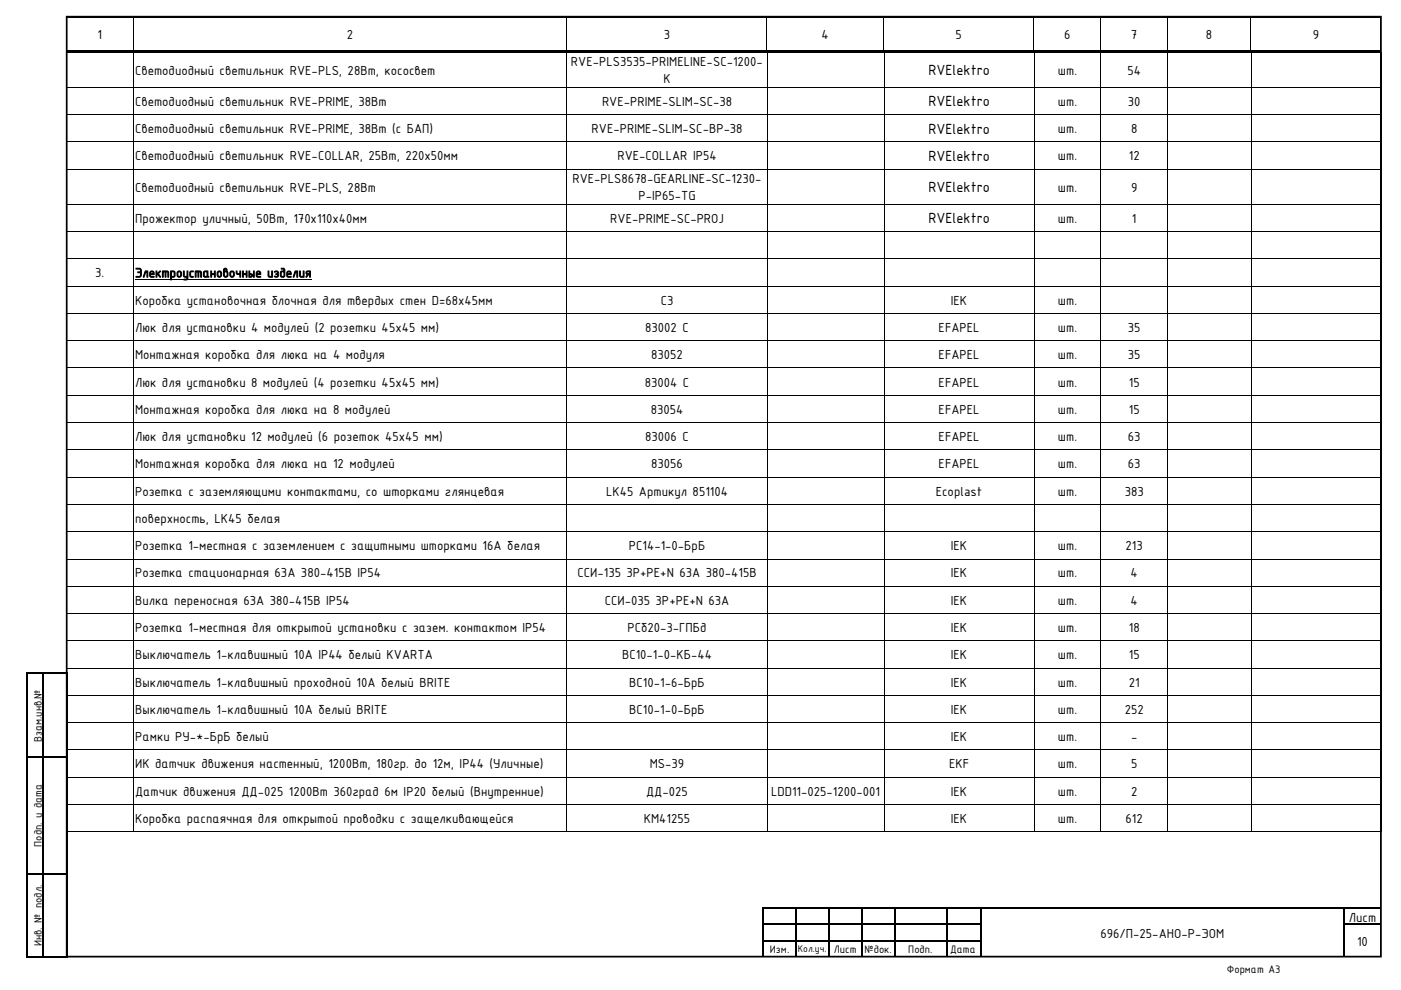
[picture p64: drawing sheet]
<svg xmlns="http://www.w3.org/2000/svg" width="420mm" height="297mm" viewBox="0 0 420 297" stroke-linecap="round" stroke-linejoin="round" font-family="sans-serif">
<defs><g id="words">
<g font-size="4.2">
<text x="29.2" y="11.7">1</text>
<text x="104" y="11.7">2</text>
<text x="199" y="11.7">3</text>
<text x="246.3" y="11.7">4</text>
<text x="286.5" y="11.7">5</text>
<text x="319" y="11.7">6</text>
<text x="339" y="11.7">7</text>
<text x="361.6" y="11.7">8</text>
<text x="393.6" y="11.7">9</text>
<text x="40.5" y="22.4">Светодиодный светильник RVE-PLS, 28Вт, кососвет</text>
<text x="171.2" y="19.8">RVE-PLS3535-PRIMELINE-SC-1200-</text>
<text x="278.3" y="22.6">RVElektro</text>
<text x="317.2" y="22.4">шт.</text>
<text x="338" y="22.4">54</text>
<text x="198.9" y="25">K</text>
<text x="40.5" y="31.8">Светодиодный светильник RVE-PRIME, 38Вт</text>
<text x="180.5" y="31.8">RVE-PRIME-SLIM-SC-38</text>
<text x="278.3" y="31.9">RVElektro</text>
<text x="317.2" y="31.8">шт.</text>
<text x="338.2" y="31.8">30</text>
<text x="40.5" y="39.9">Светодиодный светильник RVE-PRIME, 38Вт (с БАП)</text>
<text x="177.4" y="39.9">RVE-PRIME-SLIM-SC-BP-38</text>
<text x="278.3" y="40.1">RVElektro</text>
<text x="317.2" y="39.9">шт.</text>
<text x="339.1" y="39.9">8</text>
<text x="40.5" y="48.1">Светодиодный светильник RVE-COLLAR, 25Вт, 220х50мм</text>
<text x="185.1" y="48.1">RVE-COLLAR IP54</text>
<text x="278.3" y="48.3">RVElektro</text>
<text x="317.2" y="48.1">шт.</text>
<text x="338.4" y="48.1">12</text>
<text x="40.5" y="57.5">Светодиодный светильник RVE-PLS, 28Вт</text>
<text x="171.6" y="54.9">RVE-PLS8678-GEARLINE-SC-1230-</text>
<text x="278.3" y="57.7">RVElektro</text>
<text x="317.2" y="57.5">шт.</text>
<text x="339.1" y="57.5">9</text>
<text x="191.4" y="60.1">P-IP65-TG</text>
<text x="40.5" y="66.9">Прожектор уличный, 50Вт, 170х110х40мм</text>
<text x="182.9" y="66.9">RVE-PRIME-SC-PROJ</text>
<text x="278.3" y="67">RVElektro</text>
<text x="317.2" y="66.9">шт.</text>
<text x="339.4" y="66.9">1</text>
<text x="28.6" y="83.2">3.</text>
<text x="40.5" y="83.2">Электроустановочные изделия</text>
<text x="40.5" y="91.4">Коробка установочная блочная для твердых стен D=68х45мм</text>
<text x="198.1" y="91.4">С3</text>
<text x="285.1" y="91.4">IEK</text>
<text x="317.2" y="91.4">шт.</text>
<text x="40.5" y="99.6">Люк для установки 4 модулей (2 розетки 45х45 мм)</text>
<text x="193.4" y="99.6">83002 C</text>
<text x="281.4" y="99.6">EFAPEL</text>
<text x="317.2" y="99.6">шт.</text>
<text x="338.2" y="99.6">35</text>
<text x="40.5" y="107.8">Монтажная коробка для люка на 4 модуля</text>
<text x="195.2" y="107.8">83052</text>
<text x="281.4" y="107.8">EFAPEL</text>
<text x="317.2" y="107.8">шт.</text>
<text x="338.2" y="107.8">35</text>
<text x="40.5" y="116">Люк для установки 8 модулей (4 розетки 45х45 мм)</text>
<text x="193.3" y="116">83004 C</text>
<text x="281.4" y="116">EFAPEL</text>
<text x="317.2" y="116">шт.</text>
<text x="338.4" y="116">15</text>
<text x="40.5" y="124.1">Монтажная коробка для люка на 8 модулей</text>
<text x="195.1" y="124.1">83054</text>
<text x="281.4" y="124.1">EFAPEL</text>
<text x="317.2" y="124.1">шт.</text>
<text x="338.4" y="124.1">15</text>
<text x="40.5" y="132.3">Люк для установки 12 модулей (6 розеток 45х45 мм)</text>
<text x="193.4" y="132.3">83006 C</text>
<text x="281.4" y="132.3">EFAPEL</text>
<text x="317.2" y="132.3">шт.</text>
<text x="338.2" y="132.3">63</text>
<text x="40.5" y="140.5">Монтажная коробка для люка на 12 модулей</text>
<text x="195.2" y="140.5">83056</text>
<text x="281.4" y="140.5">EFAPEL</text>
<text x="317.2" y="140.5">шт.</text>
<text x="338.2" y="140.5">63</text>
<text x="40.5" y="148.7">Розетка с заземляющими контактами, со шторками глянцевая</text>
<text x="181.7" y="148.7">LK45 Артикул 851104</text>
<text x="280.6" y="148.7">Ecoplast</text>
<text x="317.2" y="148.7">шт.</text>
<text x="337.2" y="148.7">383</text>
<text x="40.5" y="156.9">поверхность, LK45 белая</text>
<text x="40.5" y="165.1">Розетка 1-местная с заземлением с защитными шторками 16А белая</text>
<text x="188.5" y="165.1">РС14-1-0-БрБ</text>
<text x="285.1" y="165.1">IEK</text>
<text x="317.2" y="165.1">шт.</text>
<text x="337.5" y="165.1">213</text>
<text x="40.5" y="173.3">Розетка стационарная 63А 380-415В IP54</text>
<text x="173.1" y="173.3">ССИ-135</text>
<text x="187.9" y="173.3">3Р+РЕ+N 63А 380-415В</text>
<text x="285.1" y="173.3">IEK</text>
<text x="317.2" y="173.3">шт.</text>
<text x="339" y="173.3">4</text>
<text x="40.5" y="181.4">Вилка переносная 63А 380-415В IP54</text>
<text x="181.3" y="181.4">ССИ-035 3Р+РЕ+N 63А</text>
<text x="285.1" y="181.4">IEK</text>
<text x="317.2" y="181.4">шт.</text>
<text x="339" y="181.4">4</text>
<text x="40.5" y="189.6">Розетка 1-местная для открытой установки с зазем. контактом IP54</text>
<text x="188.1" y="189.6">РСб20-3-ГПБд</text>
<text x="285.1" y="189.6">IEK</text>
<text x="317.2" y="189.6">шт.</text>
<text x="338.4" y="189.6">18</text>
<text x="40.5" y="197.8">Выключатель 1-клавишный 10А IP44 белый KVARTA</text>
<text x="186.5" y="197.8">ВС10-1-0-КБ-44</text>
<text x="285.1" y="197.8">IEK</text>
<text x="317.2" y="197.8">шт.</text>
<text x="338.4" y="197.8">15</text>
<text x="40.5" y="206">Выключатель 1-клавишный проходной 10А белый BRITE</text>
<text x="188.7" y="206">ВС10-1-6-БрБ</text>
<text x="285.1" y="206">IEK</text>
<text x="317.2" y="206">шт.</text>
<text x="338.4" y="206">21</text>
<text x="40.5" y="214.2">Выключатель 1-клавишный 10А белый BRITE</text>
<text x="188.7" y="214.2">ВС10-1-0-БрБ</text>
<text x="285.1" y="214.2">IEK</text>
<text x="317.2" y="214.2">шт.</text>
<text x="337.2" y="214.2">252</text>
<text x="40.5" y="222.4">Рамки РУ-*-БрБ белый</text>
<text x="285.1" y="222.4">IEK</text>
<text x="317.2" y="222.4">шт.</text>
<text x="339.1" y="222.4">-</text>
<text x="40.5" y="230.5">ИК датчик движения настенный, 1200Вт, 180гр. до 12м, IP44 (Уличные)</text>
<text x="194.8" y="230.5">MS-39</text>
<text x="284.5" y="230.5">EKF</text>
<text x="317.2" y="230.5">шт.</text>
<text x="339.1" y="230.5">5</text>
<text x="40.5" y="238.8">Датчик движения ДД-025 1200Вт 360град 6м IP20 белый (Внутренние)</text>
<text x="193.7" y="238.8">ДД-025</text>
<text x="231.2" y="238.8">LDD11-025-1200-001</text>
<text x="285.1" y="238.8">IEK</text>
<text x="317.2" y="238.8">шт.</text>
<text x="339.1" y="238.8">2</text>
<text x="40.5" y="246.9">Коробка распаячная для открытой проводки с защелкивающейся</text>
<text x="193" y="246.9">КМ41255</text>
<text x="285.1" y="246.9">IEK</text>
<text x="317.2" y="246.9">шт.</text>
<text x="337.5" y="246.9">612</text>
<text x="329.9" y="281.3">696/П-25-АНО-Р-ЭОМ</text>
<text x="404.4" y="276.6">Лист</text>
<text x="406.9" y="283.8">10</text>
</g>
<g font-size="3.5">
<text x="12.6" y="222.6" transform="rotate(-90 12.6 222.6)">Взам.инв.№</text>
<text x="12.6" y="254" transform="rotate(-90 12.6 254)">Подп. и дата</text>
<text x="12.6" y="283.8" transform="rotate(-90 12.6 283.8)">Инв. № подл.</text>
<text x="230.8" y="286">Изм.</text>
<text x="250" y="286">Лист</text>
<text x="259.2" y="286">№док.</text>
<text x="272.3" y="286">Подп.</text>
<text x="284.8" y="286">Дата</text>
<text x="367.8" y="291.8">Формат А3</text>
</g>
<text font-size="3.2" x="239.2" y="285.7">Кол.уч.</text>
</g></defs>
<g fill="#000">
<path d="M19.8 5.5h.2z" fill-rule="evenodd"/>
<path d="M19.8 5h.2v.5h-.2z" fill-rule="evenodd"/>
<path d="M19.8 15h20v.5h-20z" fill-rule="evenodd"/>
<path d="M19.9 15.5l.2 .2z" fill-rule="evenodd"/>
<path d="M19.9 15.5l.2 .2z" fill-rule="evenodd"/>
<path d="M20 5h19.8v.5h-19.8z" fill-rule="evenodd"/>
<path d="M39.8 5.5h.2z" fill-rule="evenodd"/>
<path d="M39.8 5h.5v.5h-.5z" fill-rule="evenodd"/>
<path d="M39.8 15h.5v.5h-.5z" fill-rule="evenodd"/>
<path d="M39.9 15.5l.1 .2z" fill-rule="evenodd"/>
<path d="M40.3 5h129.5v.5h-129.5z" fill-rule="evenodd"/>
<path d="M40.3 15h129.5v.5h-129.5z" fill-rule="evenodd"/>
<path d="M169.8 5.5h.2z" fill-rule="evenodd"/>
<path d="M169.8 5h.5v.5h-.5z" fill-rule="evenodd"/>
<path d="M169.8 15h.5v.5h-.5z" fill-rule="evenodd"/>
<path d="M169.9 15.5l.2 .2z" fill-rule="evenodd"/>
<path d="M170.3 5h59.6v.5h-59.6z" fill-rule="evenodd"/>
<path d="M170.3 15h59.6v.5h-59.6z" fill-rule="evenodd"/>
<path d="M229.9 5.5h.1z" fill-rule="evenodd"/>
<path d="M229.9 5h.5v.5h-.5z" fill-rule="evenodd"/>
<path d="M229.9 15h.5v.5h-.5z" fill-rule="evenodd"/>
<path d="M229.9 15.5l.2 .2z" fill-rule="evenodd"/>
<path d="M230.4 5h34.5v.5h-34.5z" fill-rule="evenodd"/>
<path d="M230.4 15h34.5v.5h-34.5z" fill-rule="evenodd"/>
<path d="M264.9 5.5h.1z" fill-rule="evenodd"/>
<path d="M264.9 5h.5v.5h-.5z" fill-rule="evenodd"/>
<path d="M264.9 15h.5v.5h-.5z" fill-rule="evenodd"/>
<path d="M264.9 15.5l.2 .2z" fill-rule="evenodd"/>
<path d="M265.4 5h44.5v.5h-44.5z" fill-rule="evenodd"/>
<path d="M265.4 15h44.5v.5h-44.5z" fill-rule="evenodd"/>
<path d="M309.9 5.5h.1z" fill-rule="evenodd"/>
<path d="M309.9 5h.5v.5h-.5z" fill-rule="evenodd"/>
<path d="M309.9 15h.5v.5h-.5z" fill-rule="evenodd"/>
<path d="M310 15.5l.1 .2z" fill-rule="evenodd"/>
<path d="M310.4 5h19.5v.5h-19.5z" fill-rule="evenodd"/>
<path d="M310.4 15h19.5v.5h-19.5z" fill-rule="evenodd"/>
<path d="M329.9 5.5h.2z" fill-rule="evenodd"/>
<path d="M329.9 5h.5v.5h-.5z" fill-rule="evenodd"/>
<path d="M329.9 15h.5v.5h-.5z" fill-rule="evenodd"/>
<path d="M330 15.5l.2 .2z" fill-rule="evenodd"/>
<path d="M330.4 5h19.5v.5h-19.5z" fill-rule="evenodd"/>
<path d="M330.4 15h19.5v.5h-19.5z" fill-rule="evenodd"/>
<path d="M349.9 5.5h.1z" fill-rule="evenodd"/>
<path d="M349.9 5h.5v.5h-.5z" fill-rule="evenodd"/>
<path d="M349.9 15h.5v.5h-.5z" fill-rule="evenodd"/>
<path d="M350 15.5l.1 .2z" fill-rule="evenodd"/>
<path d="M350.4 5h24.5v.5h-24.5z" fill-rule="evenodd"/>
<path d="M350.4 15h24.5v.5h-24.5z" fill-rule="evenodd"/>
<path d="M374.9 5.5h.2z" fill-rule="evenodd"/>
<path d="M374.9 5h.5v.5h-.5z" fill-rule="evenodd"/>
<path d="M374.9 15h.5v.5h-.5z" fill-rule="evenodd"/>
<path d="M375 15.5l.2 .2z" fill-rule="evenodd"/>
<path d="M375.4 5h38.5v.5h-38.5z" fill-rule="evenodd"/>
<path d="M375.4 15h38.5v.5h-38.5z" fill-rule="evenodd"/>
<path d="M413.9 5.5h.2z" fill-rule="evenodd"/>
<path d="M413.9 5h.2v.5h-.2z" fill-rule="evenodd"/>
<path d="M413.9 15h.2v.5h-.2z" fill-rule="evenodd"/>
<path d="M414 15.5l.1 .2z" fill-rule="evenodd"/>
<path d="M414 15.5l.1 .2z" fill-rule="evenodd"/>
<path d="M19.9 26.1l.2 .1z" fill-rule="evenodd"/>
<path d="M19.9 34.3l.2 .2z" fill-rule="evenodd"/>
<path d="M39.9 26.1l.1 .1z" fill-rule="evenodd"/>
<path d="M39.9 34.3l.1 .2z" fill-rule="evenodd"/>
<path d="M169.9 26.1l.2 .1z" fill-rule="evenodd"/>
<path d="M169.9 34.3l.2 .2z" fill-rule="evenodd"/>
<path d="M229.9 26.1l.2 .1z" fill-rule="evenodd"/>
<path d="M229.9 34.3l.2 .2z" fill-rule="evenodd"/>
<path d="M264.9 26.1l.2 .1z" fill-rule="evenodd"/>
<path d="M264.9 34.3l.2 .2z" fill-rule="evenodd"/>
<path d="M310 26.1l.1 .1z" fill-rule="evenodd"/>
<path d="M310 34.3l.1 .2z" fill-rule="evenodd"/>
<path d="M330 26.1l.2 .1z" fill-rule="evenodd"/>
<path d="M330 34.3l.2 .2z" fill-rule="evenodd"/>
<path d="M350 26.1l.1 .1z" fill-rule="evenodd"/>
<path d="M350 34.3l.1 .2z" fill-rule="evenodd"/>
<path d="M375 26.1l.2 .1z" fill-rule="evenodd"/>
<path d="M375 34.3l.2 .2z" fill-rule="evenodd"/>
<path d="M414 26.1l.1 .1z" fill-rule="evenodd"/>
<path d="M414 34.3l.1 .2z" fill-rule="evenodd"/>
<path d="M19.9 42.5l.2 .1z" fill-rule="evenodd"/>
<path d="M19.9 50.6l.2 .2z" fill-rule="evenodd"/>
<path d="M39.9 42.5l.1 .1z" fill-rule="evenodd"/>
<path d="M39.9 50.6l.1 .2z" fill-rule="evenodd"/>
<path d="M169.9 42.5l.2 .1z" fill-rule="evenodd"/>
<path d="M169.9 50.6l.2 .2z" fill-rule="evenodd"/>
<path d="M229.9 42.5l.2 .1z" fill-rule="evenodd"/>
<path d="M229.9 50.6l.2 .2z" fill-rule="evenodd"/>
<path d="M264.9 42.5l.2 .1z" fill-rule="evenodd"/>
<path d="M264.9 50.6l.2 .2z" fill-rule="evenodd"/>
<path d="M310 42.5l.1 .1z" fill-rule="evenodd"/>
<path d="M310 50.6l.1 .2z" fill-rule="evenodd"/>
<path d="M330 42.5l.2 .1z" fill-rule="evenodd"/>
<path d="M330 50.6l.2 .2z" fill-rule="evenodd"/>
<path d="M350 42.5l.1 .1z" fill-rule="evenodd"/>
<path d="M350 50.6l.1 .2z" fill-rule="evenodd"/>
<path d="M375 42.5l.2 .1z" fill-rule="evenodd"/>
<path d="M375 50.6l.2 .2z" fill-rule="evenodd"/>
<path d="M414 42.5l.1 .1z" fill-rule="evenodd"/>
<path d="M414 50.6l.1 .2z" fill-rule="evenodd"/>
<path d="M19.9 61.2l.2 .1z" fill-rule="evenodd"/>
<path d="M19.9 69.4l.2 .2z" fill-rule="evenodd"/>
<path d="M19.9 77.6l.2 .1z" fill-rule="evenodd"/>
<path d="M39.9 61.2l.1 .1z" fill-rule="evenodd"/>
<path d="M39.9 69.4l.1 .2z" fill-rule="evenodd"/>
<path d="M39.9 77.6l.1 .1z" fill-rule="evenodd"/>
<path d="M169.9 61.2l.2 .1z" fill-rule="evenodd"/>
<path d="M169.9 69.4l.2 .2z" fill-rule="evenodd"/>
<path d="M169.9 77.6l.2 .1z" fill-rule="evenodd"/>
<path d="M229.9 61.2l.2 .1z" fill-rule="evenodd"/>
<path d="M229.9 69.4l.2 .2z" fill-rule="evenodd"/>
<path d="M229.9 77.6l.2 .1z" fill-rule="evenodd"/>
<path d="M264.9 61.2l.2 .1z" fill-rule="evenodd"/>
<path d="M264.9 69.4l.2 .2z" fill-rule="evenodd"/>
<path d="M264.9 77.6l.2 .1z" fill-rule="evenodd"/>
<path d="M310 61.2l.1 .1z" fill-rule="evenodd"/>
<path d="M310 69.4l.1 .2z" fill-rule="evenodd"/>
<path d="M310 77.6l.1 .1z" fill-rule="evenodd"/>
<path d="M330 61.2l.2 .1z" fill-rule="evenodd"/>
<path d="M330 69.4l.2 .2z" fill-rule="evenodd"/>
<path d="M330 77.6l.2 .1z" fill-rule="evenodd"/>
<path d="M350 61.2l.1 .1z" fill-rule="evenodd"/>
<path d="M350 69.4l.1 .2z" fill-rule="evenodd"/>
<path d="M350 77.6l.1 .1z" fill-rule="evenodd"/>
<path d="M375 61.2l.2 .1z" fill-rule="evenodd"/>
<path d="M375 69.4l.2 .2z" fill-rule="evenodd"/>
<path d="M375 77.6l.2 .1z" fill-rule="evenodd"/>
<path d="M414 61.2l.1 .1z" fill-rule="evenodd"/>
<path d="M414 69.4l.1 .2z" fill-rule="evenodd"/>
<path d="M414 77.6l.1 .1z" fill-rule="evenodd"/>
<path d="M19.9 85.7l.2 .2z" fill-rule="evenodd"/>
<path d="M19.9 93.9l.2 .2z" fill-rule="evenodd"/>
<path d="M39.9 85.7l.1 .2z" fill-rule="evenodd"/>
<path d="M39.9 93.9l.1 .2z" fill-rule="evenodd"/>
<path d="M169.9 85.7l.2 .2z" fill-rule="evenodd"/>
<path d="M169.9 93.9l.2 .2z" fill-rule="evenodd"/>
<path d="M229.9 85.7l.2 .2z" fill-rule="evenodd"/>
<path d="M229.9 93.9l.2 .2z" fill-rule="evenodd"/>
<path d="M264.9 85.7l.2 .2z" fill-rule="evenodd"/>
<path d="M264.9 93.9l.2 .2z" fill-rule="evenodd"/>
<path d="M310 85.7l.1 .2z" fill-rule="evenodd"/>
<path d="M310 93.9l.1 .2z" fill-rule="evenodd"/>
<path d="M330 85.7l.2 .2z" fill-rule="evenodd"/>
<path d="M330 93.9l.2 .2z" fill-rule="evenodd"/>
<path d="M350 85.7l.1 .2z" fill-rule="evenodd"/>
<path d="M350 93.9l.1 .2z" fill-rule="evenodd"/>
<path d="M375 85.7l.2 .2z" fill-rule="evenodd"/>
<path d="M375 93.9l.2 .2z" fill-rule="evenodd"/>
<path d="M414 85.7l.1 .2z" fill-rule="evenodd"/>
<path d="M414 93.9l.1 .2z" fill-rule="evenodd"/>
<path d="M19.9 102.1l.2 .2z" fill-rule="evenodd"/>
<path d="M19.9 110.3l.2 .2z" fill-rule="evenodd"/>
<path d="M19.9 118.5l.2 .2z" fill-rule="evenodd"/>
<path d="M39.9 102.1l.1 .2z" fill-rule="evenodd"/>
<path d="M39.9 110.3l.1 .2z" fill-rule="evenodd"/>
<path d="M39.9 118.5l.1 .2z" fill-rule="evenodd"/>
<path d="M169.9 102.1l.2 .2z" fill-rule="evenodd"/>
<path d="M169.9 110.3l.2 .2z" fill-rule="evenodd"/>
<path d="M169.9 118.5l.2 .2z" fill-rule="evenodd"/>
<path d="M229.9 102.1l.2 .2z" fill-rule="evenodd"/>
<path d="M229.9 110.3l.2 .2z" fill-rule="evenodd"/>
<path d="M229.9 118.5l.2 .2z" fill-rule="evenodd"/>
<path d="M264.9 102.1l.2 .2z" fill-rule="evenodd"/>
<path d="M264.9 110.3l.2 .2z" fill-rule="evenodd"/>
<path d="M264.9 118.5l.2 .2z" fill-rule="evenodd"/>
<path d="M310 102.1l.1 .2z" fill-rule="evenodd"/>
<path d="M310 110.3l.1 .2z" fill-rule="evenodd"/>
<path d="M310 118.5l.1 .2z" fill-rule="evenodd"/>
<path d="M330 102.1l.2 .2z" fill-rule="evenodd"/>
<path d="M330 110.3l.2 .2z" fill-rule="evenodd"/>
<path d="M330 118.5l.2 .2z" fill-rule="evenodd"/>
<path d="M350 102.1l.1 .2z" fill-rule="evenodd"/>
<path d="M350 110.3l.1 .2z" fill-rule="evenodd"/>
<path d="M350 118.5l.1 .2z" fill-rule="evenodd"/>
<path d="M375 102.1l.2 .2z" fill-rule="evenodd"/>
<path d="M375 110.3l.2 .2z" fill-rule="evenodd"/>
<path d="M375 118.5l.2 .2z" fill-rule="evenodd"/>
<path d="M414 102.1l.1 .2z" fill-rule="evenodd"/>
<path d="M414 110.3l.1 .2z" fill-rule="evenodd"/>
<path d="M414 118.5l.1 .2z" fill-rule="evenodd"/>
<path d="M19.9 126.7l.2 .1z" fill-rule="evenodd"/>
<path d="M19.9 134.8l.2 .2z" fill-rule="evenodd"/>
<path d="M39.9 126.7l.1 .1z" fill-rule="evenodd"/>
<path d="M39.9 134.8l.1 .2z" fill-rule="evenodd"/>
<path d="M169.9 126.7l.2 .1z" fill-rule="evenodd"/>
<path d="M169.9 134.8l.2 .2z" fill-rule="evenodd"/>
<path d="M229.9 126.7l.2 .1z" fill-rule="evenodd"/>
<path d="M229.9 134.8l.2 .2z" fill-rule="evenodd"/>
<path d="M264.9 126.7l.2 .1z" fill-rule="evenodd"/>
<path d="M264.9 134.8l.2 .2z" fill-rule="evenodd"/>
<path d="M310 126.7l.1 .1z" fill-rule="evenodd"/>
<path d="M310 134.8l.1 .2z" fill-rule="evenodd"/>
<path d="M330 126.7l.2 .1z" fill-rule="evenodd"/>
<path d="M330 134.8l.2 .2z" fill-rule="evenodd"/>
<path d="M350 126.7l.1 .1z" fill-rule="evenodd"/>
<path d="M350 134.8l.1 .2z" fill-rule="evenodd"/>
<path d="M375 126.7l.2 .1z" fill-rule="evenodd"/>
<path d="M375 134.8l.2 .2z" fill-rule="evenodd"/>
<path d="M414 126.7l.1 .1z" fill-rule="evenodd"/>
<path d="M414 134.8l.1 .2z" fill-rule="evenodd"/>
<path d="M19.9 143.1l.2 .1z" fill-rule="evenodd"/>
<path d="M19.9 151.2l.2 .2z" fill-rule="evenodd"/>
<path d="M19.9 159.4l.2 .2z" fill-rule="evenodd"/>
<path d="M39.9 143.1l.1 .1z" fill-rule="evenodd"/>
<path d="M39.9 151.2l.1 .2z" fill-rule="evenodd"/>
<path d="M39.9 159.4l.1 .2z" fill-rule="evenodd"/>
<path d="M169.9 143.1l.2 .1z" fill-rule="evenodd"/>
<path d="M169.9 151.2l.2 .2z" fill-rule="evenodd"/>
<path d="M169.9 159.4l.2 .2z" fill-rule="evenodd"/>
<path d="M229.9 143.1l.2 .1z" fill-rule="evenodd"/>
<path d="M229.9 151.2l.2 .2z" fill-rule="evenodd"/>
<path d="M229.9 159.4l.2 .2z" fill-rule="evenodd"/>
<path d="M264.9 143.1l.2 .1z" fill-rule="evenodd"/>
<path d="M264.9 151.2l.2 .2z" fill-rule="evenodd"/>
<path d="M264.9 159.4l.2 .2z" fill-rule="evenodd"/>
<path d="M310 143.1l.1 .1z" fill-rule="evenodd"/>
<path d="M310 151.2l.1 .2z" fill-rule="evenodd"/>
<path d="M310 159.4l.1 .2z" fill-rule="evenodd"/>
<path d="M330 143.1l.2 .1z" fill-rule="evenodd"/>
<path d="M330 151.2l.2 .2z" fill-rule="evenodd"/>
<path d="M330 159.4l.2 .2z" fill-rule="evenodd"/>
<path d="M350 143.1l.1 .1z" fill-rule="evenodd"/>
<path d="M350 151.2l.1 .2z" fill-rule="evenodd"/>
<path d="M350 159.4l.1 .2z" fill-rule="evenodd"/>
<path d="M375 143.1l.2 .1z" fill-rule="evenodd"/>
<path d="M375 151.2l.2 .2z" fill-rule="evenodd"/>
<path d="M375 159.4l.2 .2z" fill-rule="evenodd"/>
<path d="M414 143.1l.1 .1z" fill-rule="evenodd"/>
<path d="M414 151.2l.1 .2z" fill-rule="evenodd"/>
<path d="M414 159.4l.1 .2z" fill-rule="evenodd"/>
<path d="M19.9 167.6l.2 .2z" fill-rule="evenodd"/>
<path d="M19.9 175.8l.2 .2z" fill-rule="evenodd"/>
<path d="M39.9 167.6l.1 .2z" fill-rule="evenodd"/>
<path d="M39.9 175.8l.1 .2z" fill-rule="evenodd"/>
<path d="M169.9 167.6l.2 .2z" fill-rule="evenodd"/>
<path d="M169.9 175.8l.2 .2z" fill-rule="evenodd"/>
<path d="M229.9 167.6l.2 .2z" fill-rule="evenodd"/>
<path d="M229.9 175.8l.2 .2z" fill-rule="evenodd"/>
<path d="M264.9 167.6l.2 .2z" fill-rule="evenodd"/>
<path d="M264.9 175.8l.2 .2z" fill-rule="evenodd"/>
<path d="M310 167.6l.1 .2z" fill-rule="evenodd"/>
<path d="M310 175.8l.1 .2z" fill-rule="evenodd"/>
<path d="M330 167.6l.2 .2z" fill-rule="evenodd"/>
<path d="M330 175.8l.2 .2z" fill-rule="evenodd"/>
<path d="M350 167.6l.1 .2z" fill-rule="evenodd"/>
<path d="M350 175.8l.1 .2z" fill-rule="evenodd"/>
<path d="M375 167.6l.2 .2z" fill-rule="evenodd"/>
<path d="M375 175.8l.2 .2z" fill-rule="evenodd"/>
<path d="M414 167.6l.1 .2z" fill-rule="evenodd"/>
<path d="M414 175.8l.1 .2z" fill-rule="evenodd"/>
<path d="M19.9 184l.2 .1z" fill-rule="evenodd"/>
<path d="M19.9 192.2l.2 .1z" fill-rule="evenodd"/>
<path d="M39.9 184l.1 .1z" fill-rule="evenodd"/>
<path d="M39.9 192.2l.1 .1z" fill-rule="evenodd"/>
<path d="M169.9 184l.2 .1z" fill-rule="evenodd"/>
<path d="M169.9 192.2l.2 .1z" fill-rule="evenodd"/>
<path d="M229.9 184l.2 .1z" fill-rule="evenodd"/>
<path d="M229.9 192.2l.2 .1z" fill-rule="evenodd"/>
<path d="M264.9 184l.2 .1z" fill-rule="evenodd"/>
<path d="M264.9 192.2l.2 .1z" fill-rule="evenodd"/>
<path d="M310 184l.1 .1z" fill-rule="evenodd"/>
<path d="M310 192.2l.1 .1z" fill-rule="evenodd"/>
<path d="M330 184l.2 .1z" fill-rule="evenodd"/>
<path d="M330 192.2l.2 .1z" fill-rule="evenodd"/>
<path d="M350 184l.1 .1z" fill-rule="evenodd"/>
<path d="M350 192.2l.1 .1z" fill-rule="evenodd"/>
<path d="M375 184l.2 .1z" fill-rule="evenodd"/>
<path d="M375 192.2l.2 .1z" fill-rule="evenodd"/>
<path d="M414 184l.1 .1z" fill-rule="evenodd"/>
<path d="M414 192.2l.1 .1z" fill-rule="evenodd"/>
<path d="M7.7 201.8h.6v.5h-.6z" fill-rule="evenodd"/>
<path d="M7.7 201.8h.6v.5h-.6z" fill-rule="evenodd"/>
<path d="M8.3 201.8h4.4v.5h-4.4z" fill-rule="evenodd"/>
<path d="M12.7 202.3h.6z" fill-rule="evenodd"/>
<path d="M12.7 201.8h.6v.5h-.6z" fill-rule="evenodd"/>
<path d="M13.3 201.8h6.5v.5h-6.5z" fill-rule="evenodd"/>
<path d="M19.8 201.8h.5v.5h-.5z" fill-rule="evenodd"/>
<path d="M19.8 201.8h.5v.5h-.5z" fill-rule="evenodd"/>
<path d="M19.9 200.3l.2 .2z" fill-rule="evenodd"/>
<path d="M19.9 208.5l.2 .2z" fill-rule="evenodd"/>
<path d="M19.9 216.7l.2 .2z" fill-rule="evenodd"/>
<path d="M39.9 200.3l.1 .2z" fill-rule="evenodd"/>
<path d="M39.9 208.5l.1 .2z" fill-rule="evenodd"/>
<path d="M39.9 216.7l.1 .2z" fill-rule="evenodd"/>
<path d="M169.9 200.3l.2 .2z" fill-rule="evenodd"/>
<path d="M169.9 208.5l.2 .2z" fill-rule="evenodd"/>
<path d="M169.9 216.7l.2 .2z" fill-rule="evenodd"/>
<path d="M229.9 200.3l.2 .2z" fill-rule="evenodd"/>
<path d="M229.9 208.5l.2 .2z" fill-rule="evenodd"/>
<path d="M229.9 216.7l.2 .2z" fill-rule="evenodd"/>
<path d="M264.9 200.3l.2 .2z" fill-rule="evenodd"/>
<path d="M264.9 208.5l.2 .2z" fill-rule="evenodd"/>
<path d="M264.9 216.7l.2 .2z" fill-rule="evenodd"/>
<path d="M310 200.3l.1 .2z" fill-rule="evenodd"/>
<path d="M310 208.5l.1 .2z" fill-rule="evenodd"/>
<path d="M310 216.7l.1 .2z" fill-rule="evenodd"/>
<path d="M330 200.3l.2 .2z" fill-rule="evenodd"/>
<path d="M330 208.5l.2 .2z" fill-rule="evenodd"/>
<path d="M330 216.7l.2 .2z" fill-rule="evenodd"/>
<path d="M350 200.3l.1 .2z" fill-rule="evenodd"/>
<path d="M350 208.5l.1 .2z" fill-rule="evenodd"/>
<path d="M350 216.7l.1 .2z" fill-rule="evenodd"/>
<path d="M375 200.3l.2 .2z" fill-rule="evenodd"/>
<path d="M375 208.5l.2 .2z" fill-rule="evenodd"/>
<path d="M375 216.7l.2 .2z" fill-rule="evenodd"/>
<path d="M414 200.3l.1 .2z" fill-rule="evenodd"/>
<path d="M414 208.5l.1 .2z" fill-rule="evenodd"/>
<path d="M414 216.7l.1 .2z" fill-rule="evenodd"/>
<path d="M7.7 202.3h.6v24.5h-.6z" fill-rule="evenodd"/>
<path d="M7.7 226.8h.6v.6h-.6z" fill-rule="evenodd"/>
<path d="M8.3 226.8h4.4v.5h-4.4z" fill-rule="evenodd"/>
<path d="M12.7 202.3h.6v24.5h-.6z" fill-rule="evenodd"/>
<path d="M12.7 226.8h.6v.6h-.6z" fill-rule="evenodd"/>
<path d="M13.3 226.8h6.5v.5h-6.5z" fill-rule="evenodd"/>
<path d="M19.8 202.3h.5v24.5h-.5z" fill-rule="evenodd"/>
<path d="M19.8 226.8h.5v.6h-.5z" fill-rule="evenodd"/>
<path d="M19.9 224.9l.2 .2z" fill-rule="evenodd"/>
<path d="M19.9 233.1l.2 .1z" fill-rule="evenodd"/>
<path d="M39.9 224.9l.1 .2z" fill-rule="evenodd"/>
<path d="M39.9 233.1l.1 .1z" fill-rule="evenodd"/>
<path d="M169.9 224.9l.2 .2z" fill-rule="evenodd"/>
<path d="M169.9 233.1l.2 .1z" fill-rule="evenodd"/>
<path d="M229.9 224.9l.2 .2z" fill-rule="evenodd"/>
<path d="M229.9 233.1l.2 .1z" fill-rule="evenodd"/>
<path d="M264.9 224.9l.2 .2z" fill-rule="evenodd"/>
<path d="M264.9 233.1l.2 .1z" fill-rule="evenodd"/>
<path d="M310 224.9l.1 .2z" fill-rule="evenodd"/>
<path d="M310 233.1l.1 .1z" fill-rule="evenodd"/>
<path d="M330 224.9l.2 .2z" fill-rule="evenodd"/>
<path d="M330 233.1l.2 .1z" fill-rule="evenodd"/>
<path d="M350 224.9l.1 .2z" fill-rule="evenodd"/>
<path d="M350 233.1l.1 .1z" fill-rule="evenodd"/>
<path d="M375 224.9l.2 .2z" fill-rule="evenodd"/>
<path d="M375 233.1l.2 .1z" fill-rule="evenodd"/>
<path d="M414 224.9l.1 .2z" fill-rule="evenodd"/>
<path d="M414 233.1l.1 .1z" fill-rule="evenodd"/>
<path d="M19.9 241.3l.2 .2z" fill-rule="evenodd"/>
<path d="M19.9 249.5l.2 .1z" fill-rule="evenodd"/>
<path d="M19.9 249.5l.2 .1z" fill-rule="evenodd"/>
<path d="M39.9 241.3l.1 .2z" fill-rule="evenodd"/>
<path d="M39.9 249.5l.1 .1z" fill-rule="evenodd"/>
<path d="M169.9 241.3l.2 .2z" fill-rule="evenodd"/>
<path d="M169.9 249.5l.2 .1z" fill-rule="evenodd"/>
<path d="M229.9 241.3l.2 .2z" fill-rule="evenodd"/>
<path d="M229.9 249.5l.2 .1z" fill-rule="evenodd"/>
<path d="M264.9 241.3l.2 .2z" fill-rule="evenodd"/>
<path d="M264.9 249.5l.2 .1z" fill-rule="evenodd"/>
<path d="M310 241.3l.1 .2z" fill-rule="evenodd"/>
<path d="M310 249.5l.1 .1z" fill-rule="evenodd"/>
<path d="M330 241.3l.2 .2z" fill-rule="evenodd"/>
<path d="M330 249.5l.2 .1z" fill-rule="evenodd"/>
<path d="M350 241.3l.1 .2z" fill-rule="evenodd"/>
<path d="M350 249.5l.1 .1z" fill-rule="evenodd"/>
<path d="M375 241.3l.2 .2z" fill-rule="evenodd"/>
<path d="M375 249.5l.2 .1z" fill-rule="evenodd"/>
<path d="M414 241.3l.1 .2z" fill-rule="evenodd"/>
<path d="M414 249.5l.1 .1z" fill-rule="evenodd"/>
<path d="M414 249.5l.1 .1z" fill-rule="evenodd"/>
<path d="M7.7 227.4h.6v34.4h-.6z" fill-rule="evenodd"/>
<path d="M7.7 261.8h.6v.6h-.6z" fill-rule="evenodd"/>
<path d="M8.3 261.8h4.4v.5h-4.4z" fill-rule="evenodd"/>
<path d="M12.7 227.4h.6v34.4h-.6z" fill-rule="evenodd"/>
<path d="M12.7 261.8h.6v.6h-.6z" fill-rule="evenodd"/>
<path d="M13.3 261.8h6.5v.5h-6.5z" fill-rule="evenodd"/>
<path d="M19.8 227.4h.5v34.4h-.5z" fill-rule="evenodd"/>
<path d="M19.8 261.8h.5v.6h-.5z" fill-rule="evenodd"/>
<path d="M228.5 272.1h.5v.5h-.5z" fill-rule="evenodd"/>
<path d="M228.5 272.1h.5v.5h-.5z" fill-rule="evenodd"/>
<path d="M228.5 272.6h.5v4.5h-.5z" fill-rule="evenodd"/>
<path d="M228.5 277.1h.5v.5h-.5z" fill-rule="evenodd"/>
<path d="M229 272.1h9.4v.5h-9.4z" fill-rule="evenodd"/>
<path d="M229 277.1h9.4v.5h-9.4z" fill-rule="evenodd"/>
<path d="M238.4 272.6h.6z" fill-rule="evenodd"/>
<path d="M238.4 272.1h.6v.5h-.6z" fill-rule="evenodd"/>
<path d="M238.4 272.6h.6v4.5h-.6z" fill-rule="evenodd"/>
<path d="M238.4 277.1h.6v.5h-.6z" fill-rule="evenodd"/>
<path d="M239 272.1h9.4v.5h-9.4z" fill-rule="evenodd"/>
<path d="M239 277.1h9.4v.5h-9.4z" fill-rule="evenodd"/>
<path d="M248.4 272.6h.5z" fill-rule="evenodd"/>
<path d="M248.4 272.1h.5v.5h-.5z" fill-rule="evenodd"/>
<path d="M248.4 272.6h.5v4.5h-.5z" fill-rule="evenodd"/>
<path d="M248.4 277.1h.5v.5h-.5z" fill-rule="evenodd"/>
<path d="M248.9 272.1h9.4v.5h-9.4z" fill-rule="evenodd"/>
<path d="M248.9 277.1h9.4v.5h-9.4z" fill-rule="evenodd"/>
<path d="M258.3 272.6h.5z" fill-rule="evenodd"/>
<path d="M258.3 272.1h.5v.5h-.5z" fill-rule="evenodd"/>
<path d="M258.3 272.6h.5v4.5h-.5z" fill-rule="evenodd"/>
<path d="M258.3 277.1h.5v.5h-.5z" fill-rule="evenodd"/>
<path d="M258.8 272.1h9.4v.5h-9.4z" fill-rule="evenodd"/>
<path d="M258.8 277.1h9.4v.5h-9.4z" fill-rule="evenodd"/>
<path d="M268.2 272.6h.5z" fill-rule="evenodd"/>
<path d="M268.2 272.1h.5v.5h-.5z" fill-rule="evenodd"/>
<path d="M268.2 272.6h.5v4.5h-.5z" fill-rule="evenodd"/>
<path d="M268.2 277.1h.5v.5h-.5z" fill-rule="evenodd"/>
<path d="M268.7 272.1h14.8v.5h-14.8z" fill-rule="evenodd"/>
<path d="M268.7 277.1h14.8v.5h-14.8z" fill-rule="evenodd"/>
<path d="M283.5 272.6h.5z" fill-rule="evenodd"/>
<path d="M283.5 272.1h.5v.5h-.5z" fill-rule="evenodd"/>
<path d="M283.5 272.6h.5v4.5h-.5z" fill-rule="evenodd"/>
<path d="M283.5 277.1h.5v.5h-.5z" fill-rule="evenodd"/>
<path d="M284 272.1h9.8v.5h-9.8z" fill-rule="evenodd"/>
<path d="M284 277.1h9.8v.5h-9.8z" fill-rule="evenodd"/>
<path d="M293.8 272.6h.5z" fill-rule="evenodd"/>
<path d="M293.8 272.1h.5v.5h-.5z" fill-rule="evenodd"/>
<path d="M293.8 272.6h.5v4.5h-.5z" fill-rule="evenodd"/>
<path d="M293.8 277.1h.5v.5h-.5z" fill-rule="evenodd"/>
<path d="M294.3 272.1h108.4v.5h-108.4z" fill-rule="evenodd"/>
<path d="M402.7 272.6h.5z" fill-rule="evenodd"/>
<path d="M402.7 272.1h.5v.5h-.5z" fill-rule="evenodd"/>
<path d="M402.7 272.6h.5v4.5h-.5z" fill-rule="evenodd"/>
<path d="M402.7 277.1h.5v.5h-.5z" fill-rule="evenodd"/>
<path d="M403.2 272.1h10.6v.5h-10.6z" fill-rule="evenodd"/>
<path d="M403.2 277.1h10.6v.5h-10.6z" fill-rule="evenodd"/>
<path d="M413.8 272.6h.1z" fill-rule="evenodd"/>
<path d="M413.8 272.1h.1v.5h-.1z" fill-rule="evenodd"/>
<path d="M413.8 277.1h.1v.5h-.1z" fill-rule="evenodd"/>
<path d="M7.7 262.4h.6v24.4h-.6z" fill-rule="evenodd"/>
<path d="M7.7 286.8h.6v.5h-.6z" fill-rule="evenodd"/>
<path d="M7.7 286.8h.6v.5h-.6z" fill-rule="evenodd"/>
<path d="M8.3 286.8h4.4v.5h-4.4z" fill-rule="evenodd"/>
<path d="M12.7 262.4h.6v24.4h-.6z" fill-rule="evenodd"/>
<path d="M12.7 286.8h.6v.5h-.6z" fill-rule="evenodd"/>
<path d="M13.3 286.8h6.5v.5h-6.5z" fill-rule="evenodd"/>
<path d="M19.8 262.4h.5v24.4h-.5z" fill-rule="evenodd"/>
<path d="M19.8 286.8h.5v.5h-.5z" fill-rule="evenodd"/>
<path d="M19.8 286.8h.5v.5h-.5z" fill-rule="evenodd"/>
<path d="M228.5 277.6h.5v4.5h-.5z" fill-rule="evenodd"/>
<path d="M228.5 282.1h.5v.6h-.5z" fill-rule="evenodd"/>
<path d="M228.5 282.7h.5v4.4h-.5z" fill-rule="evenodd"/>
<path d="M229 282.1h9.4v.5h-9.4z" fill-rule="evenodd"/>
<path d="M238.4 277.6h.6v4.5h-.6z" fill-rule="evenodd"/>
<path d="M238.4 282.1h.6v.6h-.6z" fill-rule="evenodd"/>
<path d="M238.4 282.7h.6v4.4h-.6z" fill-rule="evenodd"/>
<path d="M239 282.1h9.4v.5h-9.4z" fill-rule="evenodd"/>
<path d="M248.4 277.6h.5v4.5h-.5z" fill-rule="evenodd"/>
<path d="M248.4 282.1h.5v.6h-.5z" fill-rule="evenodd"/>
<path d="M248.4 282.7h.5v4.4h-.5z" fill-rule="evenodd"/>
<path d="M248.9 282.1h9.4v.5h-9.4z" fill-rule="evenodd"/>
<path d="M258.3 277.6h.5v4.5h-.5z" fill-rule="evenodd"/>
<path d="M258.3 282.1h.5v.6h-.5z" fill-rule="evenodd"/>
<path d="M258.3 282.7h.5v4.4h-.5z" fill-rule="evenodd"/>
<path d="M258.8 282.1h9.4v.5h-9.4z" fill-rule="evenodd"/>
<path d="M268.2 277.6h.5v4.5h-.5z" fill-rule="evenodd"/>
<path d="M268.2 282.1h.5v.6h-.5z" fill-rule="evenodd"/>
<path d="M268.2 282.7h.5v4.4h-.5z" fill-rule="evenodd"/>
<path d="M268.7 282.1h14.8v.5h-14.8z" fill-rule="evenodd"/>
<path d="M283.5 277.6h.5v4.5h-.5z" fill-rule="evenodd"/>
<path d="M283.5 282.1h.5v.6h-.5z" fill-rule="evenodd"/>
<path d="M283.5 282.7h.5v4.4h-.5z" fill-rule="evenodd"/>
<path d="M284 282.1h9.8v.5h-9.8z" fill-rule="evenodd"/>
<path d="M293.8 277.6h.5v4.5h-.5z" fill-rule="evenodd"/>
<path d="M293.8 282.1h.5v.6h-.5z" fill-rule="evenodd"/>
<path d="M293.8 282.7h.5v4.4h-.5z" fill-rule="evenodd"/>
<path d="M402.7 277.6h.5v4.5h-.5z" fill-rule="evenodd"/>
<path d="M402.7 282.1h.5v.6h-.5z" fill-rule="evenodd"/>
<path d="M402.7 282.7h.5v4.4h-.5z" fill-rule="evenodd"/>
<path d="M413.8 282.1h.1v.6h-.1z" fill-rule="evenodd"/>
</g>
<g fill="none" stroke="#000" stroke-width=".3">
<path d="M19.9 5.5v9.5M20 15.7v10.4M20.1 15.6h19.8M39.9 5.5v9.5M40 15.7v10.4M40 15.6h129.9M169.9 5.5v9.5M170 15.7v10.4M170.1 15.6h59.8M229.9 5.5v9.5M230 15.7v10.4M230.1 15.6h34.8"/>
<path d="M264.9 5.5v9.5M265 15.7v10.4M265.1 15.6h44.9M310 5.5v9.5M310 15.7v10.4M310.1 15.6h19.9M330 5.5v9.5M330.1 15.7v10.4M330.2 15.6h19.8M350 5.5v9.5M350 15.7v10.4M350.1 15.6h24.9"/>
<path d="M375 5.5v9.5M375.1 15.7v10.4M375.2 15.6h38.8M414 5.5v9.5M414.1 15.7v10.4M20 26.2v8.1M20 34.5v8M20.1 26.2h19.8M20.1 34.4h19.8M40 26.2v8.1M40 34.5v8M40 26.2h129.9"/>
<path d="M40 34.4h129.9M170 26.2v8.1M170 34.5v8M170.1 26.2h59.8M170.1 34.4h59.8M230 26.2v8.1M230 34.5v8M230.1 26.2h34.8M230.1 34.4h34.8M265 26.2v8.1M265 34.5v8M265.1 26.2h44.9"/>
<path d="M265.1 34.4h44.9M310 26.2v8.1M310 34.5v8M310.1 26.2h19.9M310.1 34.4h19.9M330.1 26.2v8.1M330.1 34.5v8M330.2 26.2h19.8M330.2 34.4h19.8M350 26.2v8.1M350 34.5v8M350.1 26.2h24.9"/>
<path d="M350.1 34.4h24.9M375.1 26.2v8.1M375.1 34.5v8M375.2 26.2h38.8M375.2 34.4h38.8M414.1 26.2v8.1M414.1 34.5v8M20 42.6v8M20 50.8v10.4M20.1 42.6h19.8M20.1 50.7h19.8M40 42.6v8"/>
<path d="M40 50.8v10.4M40 42.6h129.9M40 50.7h129.9M170 42.6v8M170 50.8v10.4M170.1 42.6h59.8M170.1 50.7h59.8M230 42.6v8M230 50.8v10.4M230.1 42.6h34.8M230.1 50.7h34.8M265 42.6v8"/>
<path d="M265 50.8v10.4M265.1 42.6h44.9M265.1 50.7h44.9M310 42.6v8M310 50.8v10.4M310.1 42.6h19.9M310.1 50.7h19.9M330.1 42.6v8M330.1 50.8v10.4M330.2 42.6h19.8M330.2 50.7h19.8M350 42.6v8"/>
<path d="M350 50.8v10.4M350.1 42.6h24.9M350.1 50.7h24.9M375.1 42.6v8M375.1 50.8v10.4M375.2 42.6h38.8M375.2 50.7h38.8M414.1 42.6v8M414.1 50.8v10.4M20 61.3v8.1M20 69.6v8M20 77.7v8"/>
<path d="M20.1 61.3h19.8M20.1 69.5h19.8M20.1 77.6h19.8M40 61.3v8.1M40 69.6v8M40 77.7v8M40 61.3h129.9M40 69.5h129.9M40 77.6h129.9M170 61.3v8.1M170 69.6v8M170 77.7v8"/>
<path d="M170.1 61.3h59.8M170.1 69.5h59.8M170.1 77.6h59.8M230 61.3v8.1M230 69.6v8M230 77.7v8M230.1 61.3h34.8M230.1 69.5h34.8M230.1 77.6h34.8M265 61.3v8.1M265 69.6v8M265 77.7v8"/>
<path d="M265.1 61.3h44.9M265.1 69.5h44.9M265.1 77.6h44.9M310 61.3v8.1M310 69.6v8M310 77.7v8M310.1 61.3h19.9M310.1 69.5h19.9M310.1 77.6h19.9M330.1 61.3v8.1M330.1 69.6v8M330.1 77.7v8"/>
<path d="M330.2 61.3h19.8M330.2 69.5h19.8M330.2 77.6h19.8M350 61.3v8.1M350 69.6v8M350 77.7v8M350.1 61.3h24.9M350.1 69.5h24.9M350.1 77.6h24.9M375.1 61.3v8.1M375.1 69.6v8M375.1 77.7v8"/>
<path d="M375.2 61.3h38.8M375.2 69.5h38.8M375.2 77.6h38.8M414.1 61.3v8.1M414.1 69.6v8M414.1 77.7v8M20 85.9v8M20 94.1v8M20.1 85.8h19.8M20.1 94h19.8M40 85.9v8M40 94.1v8"/>
<path d="M40 85.8h129.9M40 94h129.9M40.5 83.9h52.9M170 85.9v8M170 94.1v8M170.1 85.8h59.8M170.1 94h59.8M230 85.9v8M230 94.1v8M230.1 85.8h34.8M230.1 94h34.8M265 85.9v8"/>
<path d="M265 94.1v8M265.1 85.8h44.9M265.1 94h44.9M310 85.9v8M310 94.1v8M310.1 85.8h19.9M310.1 94h19.9M330.1 85.9v8M330.1 94.1v8M330.2 85.8h19.8M330.2 94h19.8M350 85.9v8"/>
<path d="M350 94.1v8M350.1 85.8h24.9M350.1 94h24.9M375.1 85.9v8M375.1 94.1v8M375.2 85.8h38.8M375.2 94h38.8M414.1 85.9v8M414.1 94.1v8M20 102.3v8M20 110.5v8M20 118.7v8"/>
<path d="M20.1 102.2h19.8M20.1 110.4h19.8M20.1 118.6h19.8M40 102.3v8M40 110.5v8M40 118.7v8M40 102.2h129.9M40 110.4h129.9M40 118.6h129.9M170 102.3v8M170 110.5v8M170 118.7v8"/>
<path d="M170.1 102.2h59.8M170.1 110.4h59.8M170.1 118.6h59.8M230 102.3v8M230 110.5v8M230 118.7v8M230.1 102.2h34.8M230.1 110.4h34.8M230.1 118.6h34.8M265 102.3v8M265 110.5v8M265 118.7v8"/>
<path d="M265.1 102.2h44.9M265.1 110.4h44.9M265.1 118.6h44.9M310 102.3v8M310 110.5v8M310 118.7v8M310.1 102.2h19.9M310.1 110.4h19.9M310.1 118.6h19.9M330.1 102.3v8M330.1 110.5v8M330.1 118.7v8"/>
<path d="M330.2 102.2h19.8M330.2 110.4h19.8M330.2 118.6h19.8M350 102.3v8M350 110.5v8M350 118.7v8M350.1 102.2h24.9M350.1 110.4h24.9M350.1 118.6h24.9M375.1 102.3v8M375.1 110.5v8M375.1 118.7v8"/>
<path d="M375.2 102.2h38.8M375.2 110.4h38.8M375.2 118.6h38.8M414.1 102.3v8M414.1 110.5v8M414.1 118.7v8M20 126.8v8M20 135v8.1M20.1 126.8h19.8M20.1 134.9h19.8M40 126.8v8M40 135v8.1"/>
<path d="M40 126.8h129.9M40 134.9h129.9M170 126.8v8M170 135v8.1M170.1 126.8h59.8M170.1 134.9h59.8M230 126.8v8M230 135v8.1M230.1 126.8h34.8M230.1 134.9h34.8M265 126.8v8M265 135v8.1"/>
<path d="M265.1 126.8h44.9M265.1 134.9h44.9M310 126.8v8M310 135v8.1M310.1 126.8h19.9M310.1 134.9h19.9M330.1 126.8v8M330.1 135v8.1M330.2 126.8h19.8M330.2 134.9h19.8M350 126.8v8M350 135v8.1"/>
<path d="M350.1 126.8h24.9M350.1 134.9h24.9M375.1 126.8v8M375.1 135v8.1M375.2 126.8h38.8M375.2 134.9h38.8M414.1 126.8v8M414.1 135v8.1M20 143.2v8M20 151.4v8M20 159.6v8M20.1 143.1h19.8"/>
<path d="M20.1 151.3h19.8M20.1 159.5h19.8M40 143.2v8M40 151.4v8M40 159.6v8M40 143.1h129.9M40 151.3h129.9M40 159.5h129.9M170 143.2v8M170 151.4v8M170 159.6v8M170.1 143.1h59.8"/>
<path d="M170.1 151.3h59.8M170.1 159.5h59.8M230 143.2v8M230 151.4v8M230 159.6v8M230.1 143.1h34.8M230.1 151.3h34.8M230.1 159.5h34.8M265 143.2v8M265 151.4v8M265 159.6v8M265.1 143.1h44.9"/>
<path d="M265.1 151.3h44.9M265.1 159.5h44.9M310 143.2v8M310 151.4v8M310 159.6v8M310.1 143.1h19.9M310.1 151.3h19.9M310.1 159.5h19.9M330.1 143.2v8M330.1 151.4v8M330.1 159.6v8M330.2 143.1h19.8"/>
<path d="M330.2 151.3h19.8M330.2 159.5h19.8M350 143.2v8M350 151.4v8M350 159.6v8M350.1 143.1h24.9M350.1 151.3h24.9M350.1 159.5h24.9M375.1 143.2v8M375.1 151.4v8M375.1 159.6v8M375.2 143.1h38.8"/>
<path d="M375.2 151.3h38.8M375.2 159.5h38.8M414.1 143.2v8M414.1 151.4v8M414.1 159.6v8M20 167.8v8M20 176v8M20.1 167.7h19.8M20.1 175.9h19.8M40 167.8v8M40 176v8M40 167.7h129.9"/>
<path d="M40 175.9h129.9M170 167.8v8M170 176v8M170.1 167.7h59.8M170.1 175.9h59.8M230 167.8v8M230 176v8M230.1 167.7h34.8M230.1 175.9h34.8M265 167.8v8M265 176v8M265.1 167.7h44.9"/>
<path d="M265.1 175.9h44.9M310 167.8v8M310 176v8M310.1 167.7h19.9M310.1 175.9h19.9M330.1 167.8v8M330.1 176v8M330.2 167.7h19.8M330.2 175.9h19.8M350 167.8v8M350 176v8M350.1 167.7h24.9"/>
<path d="M350.1 175.9h24.9M375.1 167.8v8M375.1 176v8M375.2 167.7h38.8M375.2 175.9h38.8M414.1 167.8v8M414.1 176v8M20 184.1v8.1M20 192.3v8M20.1 184h19.8M20.1 192.3h19.8M40 184.1v8.1"/>
<path d="M40 192.3v8M40 184h129.9M40 192.3h129.9M170 184.1v8.1M170 192.3v8M170.1 184h59.8M170.1 192.3h59.8M230 184.1v8.1M230 192.3v8M230.1 184h34.8M230.1 192.3h34.8M265 184.1v8.1"/>
<path d="M265 192.3v8M265.1 184h44.9M265.1 192.3h44.9M310 184.1v8.1M310 192.3v8M310.1 184h19.9M310.1 192.3h19.9M330.1 184.1v8.1M330.1 192.3v8M330.2 184h19.8M330.2 192.3h19.8M350 184.1v8.1"/>
<path d="M350 192.3v8M350.1 184h24.9M350.1 192.3h24.9M375.1 184.1v8.1M375.1 192.3v8M375.2 184h38.8M375.2 192.3h38.8M414.1 184.1v8.1M414.1 192.3v8M20 200.5v8M20 208.7v8M20 216.9v8"/>
<path d="M20.1 200.4h19.8M20.1 208.6h19.8M20.1 216.8h19.8M40 200.5v8M40 208.7v8M40 216.9v8M40 200.4h129.9M40 208.6h129.9M40 216.8h129.9M170 200.5v8M170 208.7v8M170 216.9v8"/>
<path d="M170.1 200.4h59.8M170.1 208.6h59.8M170.1 216.8h59.8M230 200.5v8M230 208.7v8M230 216.9v8M230.1 200.4h34.8M230.1 208.6h34.8M230.1 216.8h34.8M265 200.5v8M265 208.7v8M265 216.9v8"/>
<path d="M265.1 200.4h44.9M265.1 208.6h44.9M265.1 216.8h44.9M310 200.5v8M310 208.7v8M310 216.9v8M310.1 200.4h19.9M310.1 208.6h19.9M310.1 216.8h19.9M330.1 200.5v8M330.1 208.7v8M330.1 216.9v8"/>
<path d="M330.2 200.4h19.8M330.2 208.6h19.8M330.2 216.8h19.8M350 200.5v8M350 208.7v8M350 216.9v8M350.1 200.4h24.9M350.1 208.6h24.9M350.1 216.8h24.9M375.1 200.5v8M375.1 208.7v8M375.1 216.9v8"/>
<path d="M375.2 200.4h38.8M375.2 208.6h38.8M375.2 216.8h38.8M414.1 200.5v8M414.1 208.7v8M414.1 216.9v8M20 225.1v8M20 233.2v8.1M20.1 225h19.8M20.1 233.2h19.8M40 225.1v8M40 233.2v8.1"/>
<path d="M40 225h129.9M40 233.2h129.9M170 225.1v8M170 233.2v8.1M170.1 225h59.8M170.1 233.2h59.8M230 225.1v8M230 233.2v8.1M230.1 225h34.8M230.1 233.2h34.8M265 225.1v8M265 233.2v8.1"/>
<path d="M265.1 225h44.9M265.1 233.2h44.9M310 225.1v8M310 233.2v8.1M310.1 225h19.9M310.1 233.2h19.9M330.1 225.1v8M330.1 233.2v8.1M330.2 225h19.8M330.2 233.2h19.8M350 225.1v8M350 233.2v8.1"/>
<path d="M350.1 225h24.9M350.1 233.2h24.9M375.1 225.1v8M375.1 233.2v8.1M375.2 225h38.8M375.2 233.2h38.8M414.1 225.1v8M414.1 233.2v8.1M20 241.5v8M20.1 241.4h19.8M20.1 249.5h19.8M40 241.5v8"/>
<path d="M40 241.4h129.9M40 249.5h129.9M170 241.5v8M170.1 241.4h59.8M170.1 249.5h59.8M230 241.5v8M230.1 241.4h34.8M230.1 249.5h34.8M265 241.5v8M265.1 241.4h44.9M265.1 249.5h44.9M310 241.5v8"/>
<path d="M310.1 241.4h19.9M310.1 249.5h19.9M330.1 241.5v8M330.2 241.4h19.8M330.2 249.5h19.8M350 241.5v8M350.1 241.4h24.9M350.1 249.5h24.9M375.1 241.5v8M375.2 241.4h38.8M375.2 249.5h38.8M414.1 241.5v8"/>
<path d="M413.9 272.6v4.5M413.9 277.6v4.5M413.9 282.7v4.4"/>
</g>
<path d="M20 5h394v282h-394z" fill="none" stroke="#000" stroke-width=".53"/>
<use href="#words"/>
</svg>
